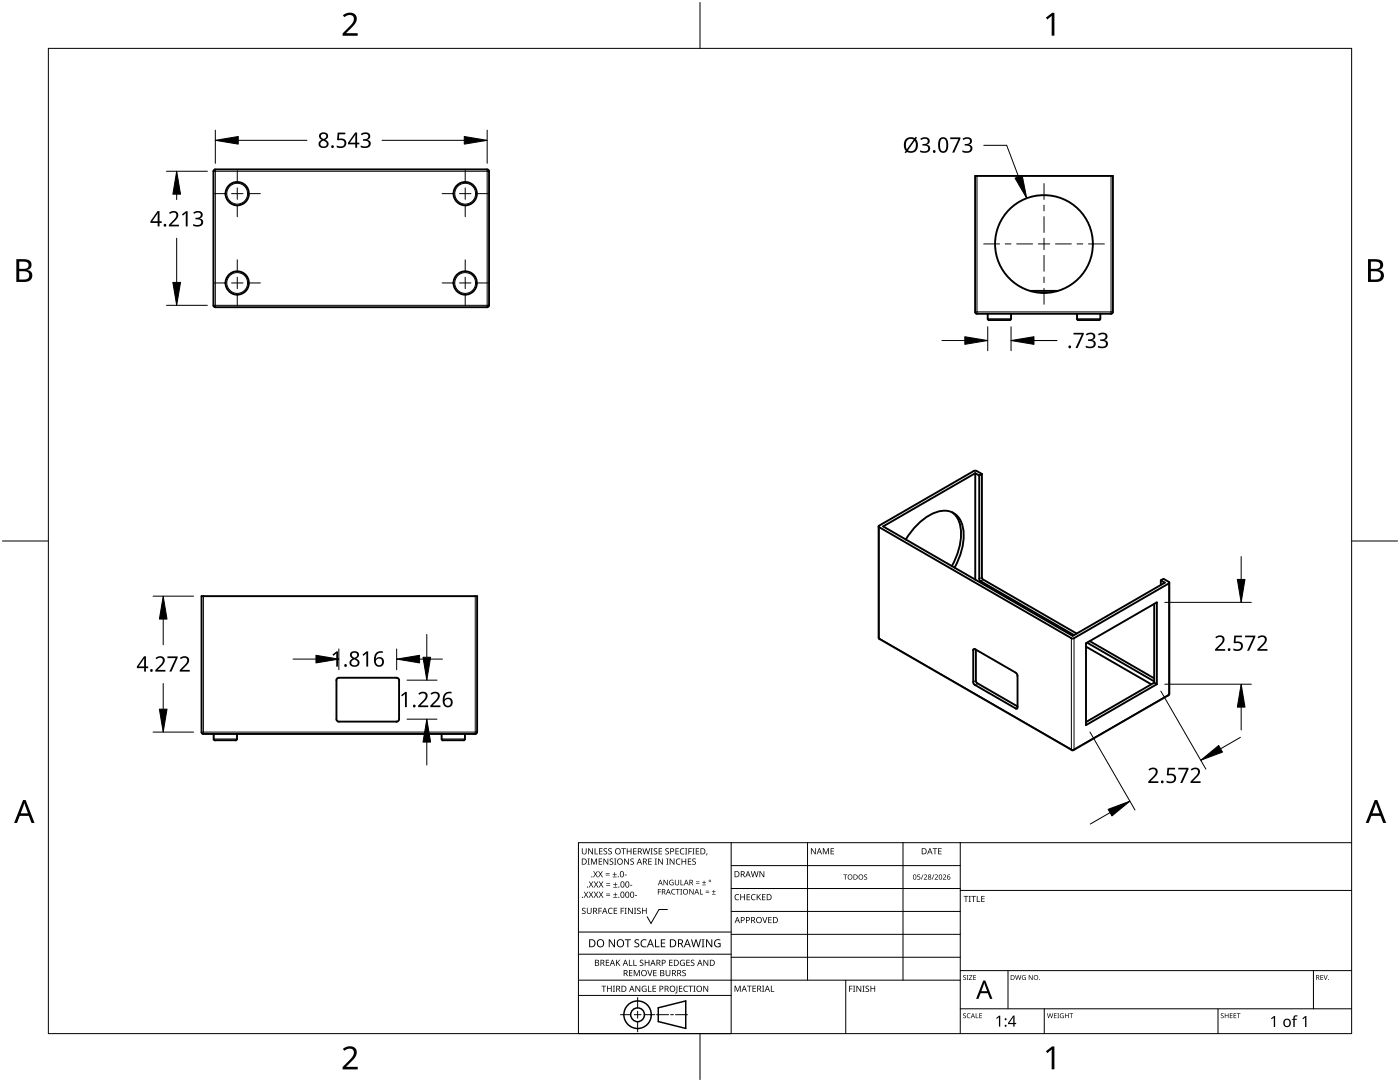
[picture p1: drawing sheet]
<svg xmlns="http://www.w3.org/2000/svg" width="279mm" height="216mm" viewBox="0 0 279 216" stroke-linecap="round" stroke-linejoin="round" font-family="sans-serif">
<g fill="none" stroke="#000" stroke-width=".38">
<path d="M42.6 34.2v26.7M43 33.8l-.4 .2v.2M97.2 33.8l.3 .2 .1 .2M97.2 33.8h-54.2M97.6 34.2v26.7M211.1 58h-5.4M42.6 61l.4 .3h54.2M97.6 61l-.2 .2-.2 .1M194.6 62.3l.3 .3M194.6 62.2v-27.1h27.5v27.1M197.1 62.6v1l.3 .3h4.1l.3-.3v-1M214.9 62.6v1l.3 .3h4.1l.3-.3v-1"/>
<path d="M222.1 62.3l-.2 .3h-.2h-26.7M194.4 94h.5M194.4 94l-18.9 10.9M194.6 94.4l.8 .5M194.6 94.4v21.3M194.6 94.4l-18.3 10.6 37.8 21.9 18.4-10.6-.8-.5M194.9 94l1.1 .6M195.4 94.9v20.6M196 94.6l-.6 .3M196 94.6v20.6M175.3 105v22.2M175.4 104.9v.3"/>
<path d="M175.5 105.2l38.3 22.1M180.8 107.7a11.3 11.3 0 0 1 7.1-5.8 3.9 3.9 0 0 1 4.4 4.2 13.2 13.2 0 0 1-1.8 7.2M190 102.2a5.3 5.3 0 0 1 1.8 4.9 14 14 0 0 1-1.9 5.9M195.4 115.5l.3 .5M195.7 116l18.6 10.7M196 115.2l.2 .5 18.7 10.7M231.7 115.8l.5-.3 1.1 .7v.3M231.7 115.8v.9M233.3 116.4l-19 10.9M233.4 116.3v22.1M79.1 135.3h.3l.2 .4v7.8l-.2 .4-.3 .1M79.2 135.2l-11.8 .1-.3 .4v7.8l.1 .2 .4 .3"/>
<path d="M175.3 127.2l.2 .3 38.4 22.2h.3M194.2 129.8l.1-.3h.3l8.1 4.7M194.2 136.1l.4 .6M194.2 129.7v6.4M194.6 136.7l8.1 4.7h.2l.1-.2M194.7 135.8l.4 .6M194.8 129.6v6.2M195.1 136.4l8 4.6M202.7 134.2l.3 .6M203.1 134.8v6.4M213.8 127.4h.5M216.7 128.4l14.2-8.2v16.3l-14.2 8.2z"/>
<path d="M216.7 129l13.1 7.6M217 128.2l13.3 7.8M217.5 127.9l12.8 7.5M230.3 136.2l-13.6 7.9M230.3 136.2l.6 .3M230.3 120.5v15.7M233.2 138.7l-18.9 11M233.3 138.4l-.1 .4M40.6 146.5l-.4-.4v-27.1h55v27.1l-.4 .4M42.6 147.5l.3 .2M42.6 146.5v1M47 147.7h-4.1"/>
<path d="M47.3 147.5l-.3 .2M47.3 146.5v1M67.6 144h11.6M88.1 147.5l.2 .2M88.1 146.5v1M92.5 147.7h-4.1M92.8 147.5l-.3 .2M92.8 146.5v1M94.8 146.5h-54.2"/>
<circle cx="47.3" cy="38.6" r="2.33"/>
<circle cx="92.8" cy="38.6" r="2.33"/>
<circle cx="47.3" cy="56.5" r="2.33"/>
<circle cx="92.8" cy="56.5" r="2.33"/>
<circle cx="208.3" cy="48.7" r="9.8"/>
</g>
<g fill="none" stroke="#000" stroke-width=".2">
<path d="M42.6 34.2h55M43 33.8v27.5M97.2 33.8v27.5M195 35.1v27.5M221.7 35.1v27.5M42.6 60.9h55M194.6 62.2h27.5M197.1 63.6h4.7M214.9 63.6h4.7M40.6 119v27.5M94.8 119v27.5M175.5 105.2v22.1l38.3 22.2v-22.2"/>
<path d="M196 115.2l-.6 .3M196.2 115.7l-.5 .3M233.3 116.4v22.2l-19 10.9v-22.2M175.3 127.2l.2 .4M194.6 129.5l-.4 .2M194.8 135.8l-.6 .3M195.1 136.4l-.5 .3M233.3 138.4l-.1 .4M40.2 146.1h55M47.3 147.5h-4.7M92.8 147.5h-4.7M203.1 141.2l-.4 .2"/>
<path d="M213.9 149.7l-.1-.2h.5l-.1 .2"/>
<circle cx="47.3" cy="38.6" r="2.07"/>
<circle cx="92.8" cy="38.6" r="2.07"/>
<circle cx="47.3" cy="56.5" r="2.07"/>
<circle cx="92.8" cy="56.5" r="2.07"/>
</g>
<path d="M9.7 9.7h260v196.5h-260z" fill="none" stroke="#000" stroke-width=".2"/>
<path d="M139.7 .5v9.2M.5 108h9.2M269.7 108h9.2M139.7 206.2v9.2" fill="none" stroke="#000" stroke-width=".2"/>
<g fill="#000">
<path d="M68.4 3.1a1.64 1.64 0 0 1 2.8 .4 2.52 2.52 0 0 1-1.2 2.2l-.9 .9h2.3v.5h-3v-.4l1.2-1.2a1.95 1.95 0 0 0 .9-2.2 1.23 1.23 0 0 0-1.8 .1zM208.7 3.5l1.3-.9h.4v4.5h-.5v-4l-.9 .8zM68.4 209.3a1.64 1.64 0 0 1 2.8 .4 2.52 2.52 0 0 1-1.2 2.2l-.9 1h2.3v.5h-3v-.5l1.2-1.2a1.95 1.95 0 0 0 .9-2.1 1.23 1.23 0 0 0-1.8 .1zM208.7 209.8l1.3-1h.4v4.6h-.5v-4l-.9 .7z"/>
<path d="M3.3 51.7h1.3a1.28 1.28 0 0 1 1.7 1.3 1.04 1.04 0 0 1-.9 .9 1.23 1.23 0 0 1 1 1.5 1.23 1.23 0 0 1-1.5 .9h-1.6zM3.8 54.1v1.7h1a.86 .86 0 0 0 1-.9 .86 .86 0 0 0-1.1-.8zM3.8 52.2v1.4h.9a.78 .78 0 0 0 1-.7 .78 .78 0 0 0-1.1-.7z"/>
<path d="M273 51.7h1.3a1.28 1.28 0 0 1 1.7 1.3 1.04 1.04 0 0 1-.8 .9 1.23 1.23 0 0 1 1 1.5 1.23 1.23 0 0 1-1.6 .9h-1.6zM273.6 54.1v1.7h.9a.86 .86 0 0 0 1.1-.9 .86 .86 0 0 0-1.1-.8zM273.6 52.2v1.4h.8a.78 .78 0 0 0 1-.7 .78 .78 0 0 0-1.1-.7z"/>
<path d="M4.6 159.6h.5l1.8 4.6h-.6l-.6-1.4h-1.8l-.5 1.4h-.6zM4.8 160.2l-.7 2.1h1.5z"/>
<path d="M274.3 159.6h.6l1.7 4.6h-.6l-.5-1.4h-1.8l-.6 1.4h-.5zM274.6 160.2l-.7 2.1h1.4z"/>
</g>
<g fill="none" stroke="#000" stroke-width=".2">
<path d="M145.9 168.1v38.1h-30.5v-38.1h154.3M145.9 172.7h45.7M145.9 177.3h45.7M161.2 168.1v27.5M180.2 168.1v27.5M191.6 168.1v38.1M191.6 177.7h78.1M115.4 198.6h30.5M115.4 195.6h76.2M115.4 190.4h30.5M115.4 186h30.5M127.3 199v2.1"/>
<path d="M133.2 181.5h-1.7l-1.6 2.8-.7-1.4M145.9 181.9h45.7M145.9 186.4h45.7M145.9 191h45.7M168.8 195.6v10.6M191.6 193.7h78.1M201.2 193.7v7.6M262.1 193.7v7.6M123.8 202.5h2.1M126.6 202.5h1.3M127.3 201.8v1.4M127.3 203.8v2.1"/>
<path d="M128.6 202.5h2.1M131 202.5h2.4M133.8 202.5h.6M134.8 202.5h2.4M191.6 201.3h78.1M208.4 201.3v4.9M243.1 201.3v4.9"/>
</g>
<g fill="#000">
<path d="M116.1 169.3h.2v.8a.32 .32 0 0 0 .3 .3 .32 .32 0 0 0 .3-.3v-.8h.2v.8a.47 .47 0 0 1-.5 .4 .47 .47 0 0 1-.5-.5zM116.5 177.9h.2l.3 .5 .3-.5h.1l-.4 .6 .4 .6h-.1l-.3-.5-.4 .5h-.1l.4-.6zM117.3 171.3h.4l-.1 .1v1l.1 .1h-.4l.1-.1v-1zM117.4 169.3h.2l.6 1v-1h.1v1.2h-.1l-.7-1v1h-.1zM117.5 177.9h.2l.3 .5 .3-.5h.1l-.4 .6 .4 .6h-.1l-.4-.5-.3 .5h-.1l.4-.6zM117.5 175.9h.2l.3 .5 .3-.5h.1l-.4 .6 .5 .6h-.2l-.3-.5-.4 .5h-.1l.4-.6zM117.9 171.3h.3l.3 1 .4-1h.3v1.2h-.2v-1l-.4 1h-.1l-.4-1v1h-.2zM118.7 169.3h.1v1h.6v.2h-.7zM118.4 173.8h.1l.3 .5 .3-.5h.2l-.4 .6 .4 .7h-.1l-.4-.6-.3 .6h-.1l.4-.7zM118.5 177.9h.2l.2 .5 .3-.5h.2l-.4 .6 .4 .6h-.1l-.4-.5-.3 .5h-.1l.4-.6zM118.5 175.9h.2l.3 .5 .3-.5h.1l-.4 .6 .4 .6h-.1l-.3-.5-.4 .5h-.1l.4-.6zM119.5 171.3h.7v.1h-.6v.4h.5v.2h-.5v.4h.6v.1h-.7z"/>
<path d="M119.6 169.3h.6v.1h-.5v.4h.5v.1h-.5v.4h.5v.2h-.6zM119.4 173.8h.1l.3 .5 .3-.5h.2l-.4 .6 .4 .7h-.1l-.4-.6-.3 .6h-.2l.5-.7zM119.5 177.9h.1l.3 .5 .3-.5h.2l-.4 .6 .4 .6h-.1l-.4-.5-.3 .5h-.1l.4-.6zM119.5 175.9h.2l.3 .5 .3-.5h.1l-.4 .6 .4 .6h-.1l-.4-.5-.3 .5h-.1l.4-.6zM120.9 174.6h.8v.1h-.8zM120.9 174.2h.8v.1h-.8zM121 178.7h.8v.1h-.8zM121 178.3h.8v.1h-.8zM121 176.6h.8v.1h-.8zM121 176.3h.8v.1h-.8zM120.5 169.4l.4-.1h.3l-.1 .1a.25 .25 0 0 0-.4-.1 .25 .25 0 0 0 0 .4l.4 .3 .1 .2-.3 .3-.5-.1v-.1h.2a.27 .27 0 0 0 .4-.1 .27 .27 0 0 0-.3-.3l-.2-.2zM120.4 171.3h.2l.7 1-.1-1h.2v1.2h-.2l-.6-1v1h-.2z"/>
<path d="M121.4 169.4l.5-.1h.2v.1a.25 .25 0 0 0-.4-.1 .25 .25 0 0 0 0 .4l.4 .3v.2l-.2 .3-.5-.1v-.1h.1a.27 .27 0 0 0 .5-.1 .27 .27 0 0 0-.4-.3l-.2-.2zM122.3 174.9h.8v.2h-.8zM122.4 179h.8v.1h-.8zM122.4 177h.8v.1h-.8zM121.7 171.4l.4-.1 .3 .1-.1 .1a.25 .25 0 0 0-.4-.1 .25 .25 0 0 0 0 .4 .42 .42 0 0 1 .5 .5 .42 .42 0 0 1-.7 .2l-.1-.2 .2 .1a.27 .27 0 0 0 .5-.2 .27 .27 0 0 0-.4-.3l-.2-.2zM122.6 174h.1v.4h.4v.1h-.4v.4h-.1v-.4h-.3v-.1h.3zM122.7 178.1h.1v.4h.4v.1h-.4v.3h-.1v-.3h-.3v-.1h.3zM122.7 176.1h.2v.3h.3v.2h-.3v.3h-.2v-.3h-.3v-.2h.3zM122.6 171.3h.4l-.1 .1v1l.1 .1h-.4l.1-.1v-1zM124 169.3h.9v.1h-.4v1.1h-.1v-1.1h-.4zM124.7 174.5h.4v.2h-.4zM124.6 171.3h.1l.7 1v-1h.1v1.2h-.2l-.6-1v1h-.1z"/>
<path d="M125.7 176.6h.5v.1h-.5zM125.1 169.3h.1v.5h.7v-.5h.1v1.2h-.1v-.6h-.7v.6h-.1zM125.8 171.4l.5-.1 .2 .1v.1a.25 .25 0 0 0-.4-.1 .25 .25 0 0 0 0 .4 .42 .42 0 0 1 .4 .5 .42 .42 0 0 1-.7 .2v-.2l.1 .1a.27 .27 0 0 0 .5-.2 .27 .27 0 0 0-.4-.3l-.2-.2zM126.7 178.6h.4v.2h-.4zM126.4 169.3h.6v.1h-.5v.4h.5v.1h-.5v.4h.5v.2h-.6zM128.2 169.3h.2l.2 1 .3-1h.2l.2 1 .3-1h.1l-.3 1.2h-.1l-.3-1.1-.3 1.1h-.2zM129.4 171.3h.7v.1h-.6v.4h.5v.2h-.5v.4h.6v.1h-.7zM129.8 169.3h.5l-.2 .1v1l.2 .1h-.5l.2-.1v-1zM130.7 171.3h.4l-.1 .1v1l.1 .1h-.4l.1-.1v-1zM130.5 169.4l.4-.1h.3l-.1 .1a.25 .25 0 0 0-.4-.1 .25 .25 0 0 0 0 .4l.4 .3 .1 .2-.2 .3-.6-.1v-.1h.2a.27 .27 0 0 0 .4-.1 .27 .27 0 0 0-.3-.3l-.2-.2zM131.3 177.4h.6v.1h-.5v.4h.5v.1h-.5v.5h-.1zM131.4 169.3h.7v.1h-.5v.4h.5v.1h-.5v.4h.5v.2h-.7z"/>
<path d="M131.3 171.3h.2l.7 1v-1h.1v1.2h-.2l-.6-1v1h-.2zM132.4 175.6h.2l.6 .9v-.9h.1v1h-.2l-.6-.9v.9h-.1zM133 171.3h.4l-.1 .1v1l.1 .1h-.4l.1-.1v-1zM132.8 169.4l.4-.1h.3l-.1 .1a.25 .25 0 0 0-.3-.1 .25 .25 0 0 0 0 .4l.4 .3v.2l-.2 .3-.5-.1v-.1h.1a.27 .27 0 0 0 .5-.1 .27 .27 0 0 0-.4-.3l-.2-.2zM133.7 175.7l.5-.2 .2 .1v.1a.45 .45 0 0 0-.7 .4 .45 .45 0 0 0 .6 .4v-.3h-.2v-.1h.3v.5a.6 .6 0 0 1-.8-.1 .6 .6 0 0 1 .1-.8zM134.1 177.5l.4-.1h.3l-.1 .2a.44 .44 0 0 0-.6 .4 .44 .44 0 0 0 .6 .3 .52 .52 0 0 1-.7 0 .52 .52 0 0 1 .1-.8zM133.6 171.3h.2l.7 1v-1h.1v1.2h-.2l-.6-1v1h-.2zM134.9 177.4h.8v.1h-.4v1h-.1v-1h-.3zM135 171.5l.5-.2 .3 .1-.1 .1a.49 .49 0 0 0-.7 .4 .49 .49 0 0 0 .7 .5 .52 .52 0 0 1-.6 0 .52 .52 0 0 1-.2-.6zM134.8 169.3h.7v.1h-.6v.4h.5v.1h-.5v.4h.6v.2h-.7zM134.7 175.6h.1v.7a.28 .28 0 0 0 .3 .2 .28 .28 0 0 0 .3-.2v-.7h.1v.7a.42 .42 0 0 1-.4 .4 .42 .42 0 0 1-.4-.4zM135.8 175.6h.2v.9h.4v.1h-.6z"/>
<path d="M135.8 177.4h.3l-.1 .1v.9l.1 .1h-.3l.1-.1v-.9zM135.8 169.4l.4-.1h.4l-.1 .1h-.2a.49 .49 0 0 0-.4 .6 .49 .49 0 0 0 .7 .3 .52 .52 0 0 1-.7 .1 .52 .52 0 0 1-.2-.6zM136 171.3h.2v.5h.6v-.5h.1v1.2h-.1v-.5h-.6v.5h-.2zM136.7 169.3h.5l-.2 .1v1l.2 .1h-.5l.2-.1v-1zM137.4 169.3h.7v.1h-.6v.4h.5v.2h-.5v.5h-.1zM137.3 171.3h.7v.1h-.6v.4h.5v.2h-.5v.4h.6v.1h-.7zM137.6 177.4h.1l.6 .9v-.9h.1v1.1h-.1l-.6-.9v.9h-.1zM138.2 169.3h.4l-.1 .1v1l.1 .1h-.4l.1-.1v-1zM138.9 176.2h.7v.1h-.7zM138.9 175.9h.7v.1h-.7zM138.2 171.4l.4-.1 .3 .1-.1 .1a.25 .25 0 0 0-.4-.1 .25 .25 0 0 0 0 .4 .42 .42 0 0 1 .5 .5 .42 .42 0 0 1-.7 .2l-.1-.2 .2 .1a.27 .27 0 0 0 .5-.2 .27 .27 0 0 0-.4-.3l-.2-.2zM138.9 169.3h.6v.1h-.5v.4h.5v.1h-.5v.4h.5v.2h-.6z"/>
<path d="M139.7 177.4h.1v1h.5v.1h-.6zM140.1 176.5h.8v.1h-.8zM140.5 175.7h.1v.3h.3v.2h-.3v.3h-.1v-.3h-.4v-.2h.4zM140.8 178h.7v.2h-.7zM140.8 177.7h.7v.1h-.7zM141 170.3h.2l-.3 .4zM142.1 178.4h.7v.1h-.7zM142.4 177.6h.1v.3h.3v.1h-.3v.3h-.1v-.3h-.3v-.1h.3zM146.8 178.6l.4-.2 .3 .1v.1a.49 .49 0 0 0-.7 .4 .49 .49 0 0 0 .7 .5 .52 .52 0 0 1-.7 0 .52 .52 0 0 1-.2-.6zM147.7 178.4h.2v.5h.6v-.5h.2v1.2h-.2v-.5h-.6v.5h-.2zM149 178.4h.7v.1h-.5v.4h.4v.2h-.4v.4h.5v.1h-.7zM150 178.6l.5-.2 .3 .1-.1 .1a.49 .49 0 0 0-.7 .4 .49 .49 0 0 0 .8 .5 .52 .52 0 0 1-.7 0 .52 .52 0 0 1-.2-.6z"/>
<path d="M149.8 173.8h.2l.3 1.1 .2-1.1h.2l.3 1.1 .2-1.1h.2l-.3 1.2h-.2l-.3-1-.3 1h-.1zM151 178.4h.2v.6l.5-.6h.2l-.5 .5 .5 .7h-.2l-.4-.6-.1 .6h-.2zM151.6 173.8h.1l.7 1v-1h.1v1.2h-.1l-.7-1v1h-.1zM152.1 178.4h.7v.1h-.6v.4h.5v.2h-.5v.4h.6v.1h-.7zM161.8 169.3h.2l.7 1v-1h.1v1.2h-.2l-.6-1v1h-.2zM164.2 169.3h.2l.4 .9 .4-.9h.2v1.2h-.1v-1.1l-.4 1.1h-.1l-.4-1.1v1.1h-.2zM165.8 169.3h.6v.1h-.5v.4h.5v.1h-.5v.4h.5v.2h-.6zM168.3 174.5h.8v.1h-.3v.9h-.2v-.9h-.3zM172.5 174.6l.4-.1h.2l-.1 .1a.24 .24 0 0 0-.3 0 .24 .24 0 0 0-.1 .3 .24 .24 0 0 0 .3 .1 .32 .32 0 0 1 0 .5 .32 .32 0 0 1-.5-.1h.1a.26 .26 0 0 0 .3 0 .26 .26 0 0 0 .1-.3 .26 .26 0 0 0-.3-.1zM183.1 174.5h.5v.1h-.4v.3a.34 .34 0 0 1 .4 .2 .34 .34 0 0 1-.1 .4 .34 .34 0 0 1-.5-.1 .27 .27 0 0 0 .4 .1 .27 .27 0 0 0 .1-.4 .27 .27 0 0 0-.4-.1zM184.2 174.5h.1l-.4 1h-.1zM184.4 174.6a.37 .37 0 0 1 .6 0 .37 .37 0 0 1-.3 .6l-.2 .2h.5v.1h-.6l.2-.4a.27 .27 0 0 0 .3-.3 .27 .27 0 0 0-.4-.2z"/>
<path d="M186.3 174.5h.2l-.4 1h-.2zM186.1 169.3h.9v.1h-.3v1.1h-.2v-1.1h-.4zM186.5 174.6a.37 .37 0 0 1 .6 0 .37 .37 0 0 1-.2 .6l-.2 .2h.5v.1h-.7l.3-.4a.27 .27 0 0 0 .3-.3 .27 .27 0 0 0-.4-.2zM187.2 169.3h.7v.1h-.5v.4h.5v.1h-.5v.4h.5v.2h-.7zM188.2 174.6a.37 .37 0 0 1 .6 0 .37 .37 0 0 1-.3 .6l-.2 .2h.5v.1h-.6l.2-.4a.27 .27 0 0 0 .3-.3 .27 .27 0 0 0-.4-.2zM192.3 178.8h.9v.1h-.3v1.1h-.2v-1.1h-.4zM193.3 178.8h.5l-.2 .1v1l.2 .1h-.5l.2-.1v-1zM193.8 178.8h1v.1h-.4v1.1h-.2v-1.1h-.4zM194.9 178.8h.2v1.1h.5v.1h-.7zM195.8 178.8h.7v.1h-.5v.4h.5v.1h-.5v.5h.5v.1h-.7zM116.2 181.3l.4-.2 .3 .1-.1 .1a.25 .25 0 0 0-.4-.1 .25 .25 0 0 0 0 .4l.4 .2 .1 .3-.3 .3-.5-.1v-.1h.2a.27 .27 0 0 0 .4-.1 .27 .27 0 0 0-.3-.3l-.2-.2zM117.1 181.1h.2v.8a.32 .32 0 0 0 .3 .3 .32 .32 0 0 0 .3-.3v-.8h.2v.8a.47 .47 0 0 1-.5 .5 .47 .47 0 0 1-.5-.5z"/>
<path d="M119.4 181.1h.7v.2h-.5v.4h.5v.1h-.5v.6h-.2zM120 196.7h1v.1h-.4v1.1h-.2v-1.1h-.4zM120.9 191.5h.7v.1h-.5v.4h.4v.2h-.4v.4h.5v.1h-.7zM121.5 181.3l.4-.2 .4 .1-.1 .1a.49 .49 0 0 0-.7 .5 .49 .49 0 0 0 .7 .4 .52 .52 0 0 1-.6 .1 .52 .52 0 0 1-.3-.6zM121.1 196.7h.2v.5h.6v-.5h.2v1.2h-.2v-.6h-.6v.6h-.2zM121.5 187.4h.2l.9 1.3v-1.3h.1v1.6h-.2l-.8-1.3v1.3h-.2zM122.3 196.7h.4l-.1 .1v1l.1 .1h-.4l.2-.1v-1zM122.5 181.1h.7v.2h-.6v.4h.5v.1h-.5v.4h.6v.2h-.7zM122.9 191.5h.2v.6l.5-.6h.2l-.5 .5 .5 .7h-.2l-.4-.6-.1 .6h-.2zM123.9 181.1h.6v.2h-.5v.4h.5v.1h-.5v.6h-.1zM124.7 181.1h.4l-.2 .2v.9l.2 .2h-.4l.1-.2v-.9zM124.7 187.4h1.2v.2h-.5v1.4h-.2v-1.4h-.5z"/>
<path d="M125.5 191.5h.2v1.1h.5v.1h-.7zM125.5 193.6h.7v.1h-.5v.4h.5v.1h-.5v.4h.5v.2h-.7zM125.3 181.1h.2l.7 1.1-.1-1.1h.2v1.3h-.2l-.6-1v1h-.2zM126.4 191.5h.2v1.1h.5v.1h-.7zM126.5 181.1h.5l-.2 .2v.9l.2 .2h-.5l.2-.2v-.9zM126.5 193.6h.2l.4 1 .4-1h.2v1.2h-.2v-1.1l-.4 1.1h-.1l-.4-1.1v1.1h-.1zM126.7 187.6l.3-.2 .6 .1-.2 .1a.33 .33 0 0 0-.6 .2 .33 .33 0 0 0 .4 .4 .47 .47 0 0 1 .4 .6 .47 .47 0 0 1-.7 .2h-.3v-.2h.2a.35 .35 0 0 0 .6-.2 .35 .35 0 0 0-.5-.4l-.3-.2zM126.8 196.7h.2l.6 1v-1h.2v1.2h-.2l-.7-1 .1 1h-.2zM127.2 181.3l.4-.2 .3 .1-.1 .1a.25 .25 0 0 0-.4-.1 .25 .25 0 0 0 0 .4l.4 .2 .1 .3-.3 .3-.5-.1v-.1h.2a.27 .27 0 0 0 .4-.1 .27 .27 0 0 0-.3-.3l-.2-.2zM127.7 191.6l.5-.1 .2 .1v.1a.25 .25 0 0 0-.4-.1 .25 .25 0 0 0 0 .4l.4 .2v.3l-.2 .2h-.5v-.2l.1 .1a.27 .27 0 0 0 .5-.2 .27 .27 0 0 0-.4-.3l-.2-.2zM128 187.6l.6-.2 .4 .1v.2a.64 .64 0 0 0-1 .5 .64 .64 0 0 0 1 .6v.2a.83 .83 0 0 1-1.1-.3 .83 .83 0 0 1 .1-1.1zM128.2 196.8l.6-.1 .2 .1v.1a.5 .5 0 0 0-.8 .4 .5 .5 0 0 0 .7 .5v-.4h-.3v-.1h.4v.6a.66 .66 0 0 1-.8-.2 .66 .66 0 0 1 0-.9z"/>
<path d="M128.1 181.1h.2v.6h.6v-.6h.2v1.3h-.2v-.6h-.6v.6h-.2zM129.2 193.6h.1l.4 1 .3-1h.2l-.4 1.2h-.2zM129.3 196.7h.2v1.1h.5v.1h-.7zM128.7 191.5h.1v.5h.6v-.5h.2v1.2h-.2v-.5h-.6v.5h-.1zM130.7 187.4h.2v1.4h.7v.2h-.9zM130.2 196.7h.7v.1h-.5v.4h.5v.1h-.5v.5h.5v.1h-.7zM130.4 193.6h.6v.1h-.5v.4h.5v.1h-.5v.4h.5v.2h-.6zM131.9 187.4h.9v.2h-.7v.5h.6v.2h-.6v.5h.7v.2h-.9zM132.8 193.6h.2v.7a.32 .32 0 0 0 .3 .4 .32 .32 0 0 0 .3-.4v-.7h.2v.7a.47 .47 0 0 1-.5 .5 .47 .47 0 0 1-.5-.5zM133.5 191.5h.7v.1h-.5v.4h.5v.2h-.5v.4h.5v.1h-.7zM135 196.7h.2v1.3l-.1 .2h-.3l-.1-.1 .3-.2zM135.5 196.7h.7v.1h-.5v.4h.4v.1h-.4v.5h.5v.1h-.7z"/>
<path d="M135.8 191.7l.5-.2 .4 .1-.1 .1a.5 .5 0 0 0-.8 .4 .5 .5 0 0 0 .7 .5v-.4h-.2v-.1h.4v.6a.66 .66 0 0 1-.9-.1 .66 .66 0 0 1 0-.9zM136.2 193.7l.4-.2 .3 .1-.1 .1a.25 .25 0 0 0-.4-.1 .25 .25 0 0 0 0 .4 .42 .42 0 0 1 .5 .6 .42 .42 0 0 1-.7 .2l-.1-.2h.2a.27 .27 0 0 0 .5-.1 .27 .27 0 0 0-.4-.3l-.2-.2zM136.5 196.8l.5-.1 .3 .1-.1 .1a.49 .49 0 0 0-.7 .4 .49 .49 0 0 0 .8 .4 .52 .52 0 0 1-.7 .1 .52 .52 0 0 1-.2-.6zM137 191.5h.7v.1h-.6v.4h.5v.2h-.5v.4h.6v.1h-.7zM137.4 196.7h.9v.1h-.4v1.1h-.1v-1.1h-.4zM137.9 191.6l.4-.1 .3 .1-.1 .1a.25 .25 0 0 0-.4-.1 .25 .25 0 0 0 0 .4l.4 .2 .1 .3-.2 .2h-.6v-.2l.2 .1a.27 .27 0 0 0 .5-.2 .27 .27 0 0 0-.4-.3l-.2-.2zM138.4 196.7h.4l-.1 .1v1l.1 .1h-.4l.1-.1v-1zM137.9 187.4h.2l.3 1.4 .4-1.4h.2l.4 1.4 .3-1.4h.2l-.4 1.6h-.2l-.4-1.3-.4 1.3h-.2zM140 187.4h.6l-.2 .2v1.3l.2 .1h-.6l.2-.1v-1.3zM140.4 196.7h.1l.7 1v-1h.1v1.2h-.1l-.7-1v1h-.1zM140.4 191.5h.2l.6 1v-1h.1v1.2h-.1l-.7-1v1h-.1zM140.9 187.4h.2l.9 1.3v-1.3h.2v1.6h-.3l-.8-1.3v1.3h-.2z"/>
<path d="M142.7 187.6l.7-.2 .4 .1-.1 .2a.65 .65 0 0 0-1 .5 .65 .65 0 0 0 .9 .6v-.4h-.3v-.2h.5v.7a.86 .86 0 0 1-1.1-.1 .86 .86 0 0 1 0-1.2zM146.6 196.7h.2l.4 1 .4-1h.2v1.2h-.1v-1.1l-.4 1.1h-.2l-.4-1.1v1.1h-.1zM149.1 196.7h.9v.1h-.4v1.1h-.1v-1.1h-.4zM150.2 196.7h.7v.1h-.6v.4h.5v.1h-.5v.5h.6v.1h-.7zM152.1 183h.2l.3 1 .4-1h.2l-.5 1.2h-.1zM152.1 196.7h.4l-.1 .1v1l.1 .1h-.4l.1-.1v-1zM153.8 196.7h.2v1.1h.5v.1h-.7zM153.3 183h.7v.1h-.5v.4h.5v.1h-.5v.5h.5v.1h-.7zM169.5 196.7h.6v.1h-.5v.5h.5v.1h-.5v.5h-.1zM170.2 196.7h.5l-.2 .1v1l.2 .1h-.5l.2-.1v-1zM170.9 196.7h.2l.6 1v-1h.2v1.2h-.2l-.6-1v1h-.2zM172.1 196.7h.5l-.2 .1v1l.2 .1h-.5l.2-.1v-1z"/>
<path d="M172.8 196.8l.4-.1h.2v.2a.25 .25 0 0 0-.4-.1 .25 .25 0 0 0 0 .4l.4 .2 .1 .3-.3 .2h-.5v-.2l.2 .1a.27 .27 0 0 0 .4-.2 .27 .27 0 0 0-.3-.3l-.3-.2zM173.7 196.7h.2v.5h.6v-.5h.2v1.2h-.2v-.6h-.6v.6h-.2zM192.2 194.7l.4-.1h.2l-.1 .1a.24 .24 0 0 0-.3 0 .24 .24 0 0 0-.1 .3 .24 .24 0 0 0 .4 .1l.1 .1-.1 .3h-.4l-.1-.1a.24 .24 0 0 0 .3 .1 .24 .24 0 0 0 .1-.3l-.4-.3zM192.9 194.6h.4l-.1 .1v.7l.1 .1h-.4l.1-.1v-.7zM193.4 194.6h.6l-.5 .8h.6v.1h-.7l.5-.8h-.5zM194.2 194.6h.6v.1h-.4v.3h.4v.1h-.4v.3h.4v.1h-.6zM202.6 194.6h.1l.2 .8 .2-.8h.2l.2 .8 .2-.8h.1l-.2 .9h-.2l-.2-.8-.2 .8h-.2zM204.1 194.7l.3-.1h.3l-.1 .1a.4 .4 0 0 0-.6 .4 .4 .4 0 0 0 .6 .3v-.3l-.2-.1h.3v.5a.53 .53 0 0 1-.7-.1 .53 .53 0 0 1 .1-.7zM205.3 194.6h.2l.5 .8v-.8h.1v.9h-.2l-.5-.8v.8h-.1zM263.5 194.6h.6v.1h-.5v.3h.4v.1h-.4v.3h.5v.1h-.6zM264.1 194.6h.2l.2 .8 .3-.8h.2l-.4 .9h-.1zM192.2 202.3l.4-.1h.2l-.1 .1a.24 .24 0 0 0-.3 0 .24 .24 0 0 0-.1 .3 .24 .24 0 0 0 .4 .1l.1 .2-.1 .2-.4 .1-.1-.2a.24 .24 0 0 0 .3 .1 .24 .24 0 0 0 .1-.3l-.4-.2z"/>
<path d="M193.1 202.3l.6-.1-.3 .1a.4 .4 0 0 0-.3 .5 .4 .4 0 0 0 .5 .2 .46 .46 0 0 1-.6 0 .46 .46 0 0 1 .1-.7zM194.7 202.2h.1v.8h.5v.2h-.6zM195.4 202.2h.6v.1h-.4v.3h.4v.1h-.4v.4h.4v.1h-.6zM198.8 203.1l.6-.4h.2v2.1h-.2v-1.9l-.5 .4zM209 202.2h.1l.2 .8 .2-.8h.1l.3 .8 .2-.8h.1l-.3 1h-.1l-.2-.9-.3 .9h-.1zM210.3 202.2h.6v.1h-.4v.3h.3v.1h-.3v.4h.4v.1h-.6zM211 202.2h.4l-.2 .1v.8l.2 .1h-.4l.1-.1v-.8zM211.6 202.3l.7-.1-.1 .1a.4 .4 0 0 0-.6 .4 .4 .4 0 0 0 .6 .3v-.2l-.2-.2h.3v.5a.53 .53 0 0 1-.7-.1 .53 .53 0 0 1 0-.7zM212.5 202.2h.2v.4h.5v-.4h.1v1h-.1v-.5h-.5v.5h-.2zM213.4 202.2h.8v.1h-.3v.9h-.2v-.9h-.3zM243.7 202.3l.3-.1h.2v.1a.24 .24 0 0 0-.3 0 .24 .24 0 0 0-.1 .3 .24 .24 0 0 0 .3 .1l.1 .2-.1 .2-.4 .1-.1-.2a.24 .24 0 0 0 .4 .1 .24 .24 0 0 0 0-.3l-.3-.2zM244.4 202.2h.2v.4h.5v-.4h.1v1h-.1v-.5h-.5v.5h-.2z"/>
<path d="M245.4 202.2h.6v.1h-.4v.3h.4v.1h-.4v.4h.4v.1h-.6zM246.2 202.2h.5v.1h-.4v.3h.4v.1h-.4v.4h.4v.1h-.5zM246.8 202.2h.8v.1h-.3v.9h-.2v-.9h-.3zM253.7 203.2l.6-.5h.2v2.2h-.3v-1.9l-.4 .4zM258.2 202.7l.3-.1h.5l-.1 .3-.4-.1-.1 .2v.3h.4v.2h-.4v1.4h-.3v-1.4h-.3l.3-.2zM259.9 203.2l.6-.5h.2v2.2h-.2v-1.9l-.5 .4z"/>
<path d="M116.1 171.3h.4a.61 .61 0 0 1 .6 .6 .61 .61 0 0 1-.6 .6h-.4zM116.3 171.4v1h.1a.48 .48 0 0 0 .5-.5 .48 .48 0 0 0-.4-.5z"/>
<path d="M122.7 169.9a.61 .61 0 0 1 1.2 0 .61 .61 0 0 1-1.2 0zM123 169.5a.47 .47 0 0 0-.1 .7 .47 .47 0 0 0 .8 0v-.1a.45 .45 0 0 0-.1-.6 .45 .45 0 0 0-.6 0z"/>
<path d="M123.1 171.9a.61 .61 0 0 1 1.2 0 .61 .61 0 0 1-1.2 0zM123.5 171.5l-.2 .4a.45 .45 0 0 0 .7 .4 .45 .45 0 0 0 0-.8l-.2-.1z"/>
<path d="M123.9 173.9a.51 .51 0 0 1 .6 .1 .51 .51 0 0 1 0 .7 .44 .44 0 0 1-.6 .3 .44 .44 0 0 1-.2-.6zM123.9 174v.1a.48 .48 0 0 0 .3 .8 .53 .53 0 0 0 .2-.5 .53 .53 0 0 0-.4-.4z"/>
<path d="M124 178a.44 .44 0 0 1 .5 0 .44 .44 0 0 1 .1 .5 .46 .46 0 0 1-.4 .7 .46 .46 0 0 1-.4-.7zM124.1 178.1l-.1 .2a.45 .45 0 0 0 .3 .7 .53 .53 0 0 0 .2-.5 .53 .53 0 0 0-.4-.4z"/>
<path d="M124 176a.44 .44 0 0 1 .5 0 .44 .44 0 0 1 .1 .5 .46 .46 0 0 1-.4 .6 .46 .46 0 0 1-.4-.7zM124.1 176.1l-.1 .4a.31 .31 0 0 0 .2 .5 .31 .31 0 0 0 .3-.5l-.1-.4z"/>
<path d="M124.9 178a.5 .5 0 0 1 .7 .1 .5 .5 0 0 1 0 .6 .44 .44 0 0 1-.6 .4 .44 .44 0 0 1-.2-.6zM125 178.1a.48 .48 0 0 0-.1 .6 .48 .48 0 0 0 .4 .3l.1-.8-.2-.2z"/>
<path d="M124.9 176a.44 .44 0 0 1 .6 0 .44 .44 0 0 1 .1 .5 .46 .46 0 0 1-.5 .6 .46 .46 0 0 1-.3-.7zM125 176.1l-.1 .4a.31 .31 0 0 0 .3 .5 .31 .31 0 0 0 .2-.5v-.4z"/>
<path d="M125.9 178a.5 .5 0 0 1 .6 .1 .5 .5 0 0 1 0 .6 .44 .44 0 0 1-.5 .4 .44 .44 0 0 1-.2-.6zM126 178.1l-.1 .1a.48 .48 0 0 0 .4 .8 .53 .53 0 0 0 .2-.5 .53 .53 0 0 0-.5-.4z"/>
<path d="M127.3 169.3h.3a.35 .35 0 0 1 .5 .2 .35 .35 0 0 1-.3 .4l.4 .6h-.2l-.3-.5h-.3v.5h-.1zM127.4 169.4v.4h.2a.23 .23 0 0 0 .3-.2 .23 .23 0 0 0-.3-.2z"/>
<path d="M127.5 171.3h.2l.4 1.2h-.1l-.2-.4h-.4l-.2 .4h-.1zM127.6 171.5l-.2 .5h.4z"/>
<path d="M128.3 171.3h.3a.35 .35 0 0 1 .5 .2 .35 .35 0 0 1-.3 .5l.4 .5h-.2l-.3-.5h-.2v.5h-.2zM128.5 171.4v.5h.1a.23 .23 0 0 0 .3-.2 .23 .23 0 0 0-.3-.3z"/>
<path d="M131.7 175.5h.1l.5 1.1h-.2l-.1-.3h-.4l-.2 .3h-.1zM131.8 175.7l-.2 .5h.4z"/>
<path d="M132.1 177.4h.3a.31 .31 0 0 1 .4 .2 .31 .31 0 0 1-.2 .4l.3 .5h-.2l-.3-.5h-.2v.5h-.1zM132.2 177.5v.4h.2a.21 .21 0 0 0 .2-.2 .21 .21 0 0 0-.2-.2z"/>
<path d="M133.3 177.4h.1l.5 1.1h-.2l-.1-.4h-.4l-.2 .4h-.1zM133.4 177.5l-.2 .5h.4z"/>
<path d="M133.8 169.3h.6l.1 .2-.1 .4-.5 .1v.5h-.1zM133.9 169.4v.5a.29 .29 0 0 0 .5-.3 .29 .29 0 0 0-.5-.2z"/>
<path d="M136.9 175.5h.1l.4 1.1h-.1l-.1-.3h-.5l-.1 .3h-.1zM137 175.7l-.2 .5h.3z"/>
<path d="M136.2 177.9a.55 .55 0 0 1 1.1 0 .55 .55 0 0 1-1.1 0zM136.4 177.9a.45 .45 0 0 0 .9 0 .45 .45 0 0 0-.9 0z"/>
<path d="M137.6 175.6h.3a.31 .31 0 0 1 .4 .2 .31 .31 0 0 1-.2 .4l.3 .4h-.2l-.2-.4h-.3v.4h-.1zM137.7 175.7v.4h.2a.21 .21 0 0 0 .3-.2 .21 .21 0 0 0-.3-.2z"/>
<path d="M139 177.4h.1l.4 1.1h-.1l-.1-.4h-.5l-.1 .4h-.1zM139.1 177.5l-.2 .5h.3z"/>
<path d="M139.8 169.3h.4a.54 .54 0 0 1 .6 .6 .56 .56 0 0 1-.7 .6h-.3zM140 169.4v.9h.1a.48 .48 0 0 0 .5-.4 .48 .48 0 0 0-.4-.5z"/>
<path d="M141.4 175.8a.25 .25 0 0 1 .5 0 .25 .25 0 0 1-.5 0zM141.5 175.8a.15 .15 0 0 0 .3 0 .15 .15 0 0 0-.3 0z"/>
<path d="M146.6 173.8h.4a.61 .61 0 0 1 .6 .6 .61 .61 0 0 1-.7 .6h-.3zM146.8 174v.9h.1a.43 .43 0 0 0 .5-.5 .41 .41 0 0 0-.4-.4z"/>
<path d="M147.8 173.8h.4a.35 .35 0 0 1 .4 .3 .35 .35 0 0 1-.2 .4l.3 .5h-.2l-.3-.5h-.2v.5h-.2zM148 174v.4h.2a.23 .23 0 0 0 .3-.2 .23 .23 0 0 0-.3-.2z"/>
<path d="M149.2 173.8h.1l.5 1.2h-.1l-.2-.3h-.5l-.1 .3h-.2zM149.3 174l-.2 .5h.4z"/>
<path d="M153 178.4h.4a.55 .55 0 0 1 .6 .6 .56 .56 0 0 1-.6 .6h-.4zM153.2 178.5v1h.1a.48 .48 0 0 0 .5-.5 .48 .48 0 0 0-.4-.5z"/>
<path d="M163.4 169.2h.2l.5 1.3h-.2l-.2-.4h-.4l-.2 .4h-.1zM163.5 169.4l-.2 .6h.4z"/>
<path d="M169.1 175a.51 .51 0 0 1 1 0 .51 .51 0 0 1-1 0zM169.3 175a.4 .4 0 0 0 .8 0 .4 .4 0 0 0-.8 0z"/>
<path d="M170.3 174.5h.4a.51 .51 0 0 1 .5 .5 .51 .51 0 0 1-.6 .5h-.3zM170.5 174.6v.8h.3l.2-.3v-.3z"/>
<path d="M171.3 175a.51 .51 0 0 1 1 0 .51 .51 0 0 1-1 0zM171.5 175a.38 .38 0 0 0 .7 0 .38 .38 0 0 0-.7 0z"/>
<path d="M182.3 174.6h.4l.2 .5a.38 .38 0 0 1-.5 .4 .38 .38 0 0 1-.2-.6zM182.4 174.6l-.1 .2a.38 .38 0 0 0 .3 .6 .41 .41 0 0 0 .2-.5 .41 .41 0 0 0-.4-.3z"/>
<path d="M184 169.3h.3a.61 .61 0 0 1 .6 .6 .61 .61 0 0 1-.6 .6h-.3zM184.1 169.4v.9h.2a.43 .43 0 0 0 .5-.4 .41 .41 0 0 0-.5-.5z"/>
<path d="M185.3 174.6l.2-.1a.25 .25 0 0 1 .3 .2 .25 .25 0 0 1-.2 .3 .29 .29 0 0 1 .2 .4 .29 .29 0 0 1-.5 0 .29 .29 0 0 1 .1-.4l-.2-.2zM185.3 175.3a.2 .2 0 0 0 .4 0 .2 .2 0 0 0-.4 0zM185.4 174.8a.17 .17 0 0 0 .3 0 .17 .17 0 0 0-.3 0z"/>
<path d="M185.5 169.2h.1l.5 1.3h-.1l-.2-.4h-.5l-.1 .4h-.2zM185.6 169.4l-.2 .6h.4z"/>
<path d="M187.5 174.6l.1-.1a.51 .51 0 0 1 .4 .5 .51 .51 0 0 1-.5 .5l-.1-.4zM187.6 174.6l-.1 .2a.38 .38 0 0 0 .3 .6 .41 .41 0 0 0 .1-.5 .41 .41 0 0 0-.3-.3z"/>
<path d="M189.1 174.6l.5-.1-.4 .2-.1 .3a.33 .33 0 0 1 .5 .1 .33 .33 0 0 1-.2 .5 .33 .33 0 0 1-.4-.4zM189.1 175.2a.25 .25 0 0 0 .5 0 .25 .25 0 0 0-.5 0z"/>
<path d="M118.4 181.1h.3a.35 .35 0 0 1 .4 .3 .35 .35 0 0 1-.2 .4l.3 .6h-.1l-.3-.5h-.3v.5h-.1zM118.5 181.3v.4h.2a.23 .23 0 0 0 .3-.2 .23 .23 0 0 0-.3-.2z"/>
<path d="M118.7 191.5h.4a.31 .31 0 0 1 .4 .2 .31 .31 0 0 1-.2 .4 .33 .33 0 0 1 .3 .4 .33 .33 0 0 1-.4 .2h-.5zM118.9 192.2v.4h.2a.23 .23 0 0 0 .3-.2 .23 .23 0 0 0-.3-.2zM118.9 191.6v.4h.2a.21 .21 0 0 0 .3-.2 .21 .21 0 0 0-.3-.2z"/>
<path d="M117.6 187.4h.5a.71 .71 0 0 1 .7 .8 .73 .73 0 0 1-.8 .8h-.4zM117.8 187.6v1.2h.2a.56 .56 0 0 0 .6-.6 .54 .54 0 0 0-.6-.6z"/>
<path d="M119.8 191.5h.4a.35 .35 0 0 1 .4 .3 .35 .35 0 0 1-.2 .4l.3 .5h-.2l-.3-.5h-.2v.5h-.2zM120 191.6v.5h.2a.23 .23 0 0 0 .3-.2 .23 .23 0 0 0-.3-.3z"/>
<path d="M119.3 187.6a.74 .74 0 0 1 .9-.1 .74 .74 0 0 1 .4 .7 .77 .77 0 0 1-1.1 .8 .77 .77 0 0 1-.3-1.3zM119.5 187.7l-.2 .5a.56 .56 0 0 0 .7 .6 .56 .56 0 0 0 .3-.9 .51 .51 0 0 0-.8-.2z"/>
<path d="M120.6 181.1h.2l.4 1.3h-.1l-.2-.4h-.4l-.2 .4h-.1zM120.7 181.3l-.2 .6h.4z"/>
<path d="M122.2 191.5h.1l.5 1.2h-.2l-.1-.3h-.5l-.2 .3h-.1zM122.2 191.7l-.2 .5h.4z"/>
<path d="M123 196.7h.3a.35 .35 0 0 1 .4 .2 .35 .35 0 0 1-.2 .5l.3 .5h-.1l-.3-.5h-.3v.5h-.1zM123.1 196.8v.5h.2a.23 .23 0 0 0 .3-.3 .23 .23 0 0 0-.3-.2z"/>
<path d="M123.3 187.6a.74 .74 0 0 1 .8-.1 .74 .74 0 0 1 .5 .7 .77 .77 0 0 1-1.1 .8 .77 .77 0 0 1-.3-1.3zM123.5 187.7l-.2 .5a.56 .56 0 0 0 .7 .6 .56 .56 0 0 0 .3-.9 .51 .51 0 0 0-.8-.2z"/>
<path d="M124.5 193.6h.3a.35 .35 0 0 1 .4 .2 .35 .35 0 0 1-.2 .4l.3 .6h-.1l-.3-.5h-.3v.5h-.1zM124.6 193.7v.4h.2a.23 .23 0 0 0 .3-.2 .23 .23 0 0 0-.3-.2z"/>
<path d="M124 196.7h.4a.54 .54 0 0 1 .6 .6 .56 .56 0 0 1-.6 .6h-.4zM124.2 196.8v1h.2a.48 .48 0 0 0 .5-.5 .48 .48 0 0 0-.5-.5z"/>
<path d="M124.7 191.5h.2l.4 1.2h-.1l-.2-.3h-.4l-.2 .3h-.1zM124.8 191.7l-.2 .5h.4z"/>
<path d="M126 196.7h.2l.4 1.2h-.1l-.2-.4h-.4l-.2 .4h-.1zM126.1 196.8l-.2 .6h.4z"/>
<path d="M127.9 194.2a.61 .61 0 0 1 1.2 0 .61 .61 0 0 1-1.2 0zM128.2 193.8l-.1 .4a.45 .45 0 0 0 .7 .4 .45 .45 0 0 0 0-.8l-.2-.1z"/>
<path d="M129.7 187.4h.2l.6 1.6h-.2l-.2-.5h-.6l-.2 .5h-.2zM129.8 187.6l-.2 .7h.5z"/>
<path d="M130.2 191.5h.2l.5 1.2h-.2l-.2-.3h-.4l-.2 .3h-.1zM130.3 191.7l-.2 .5h.4z"/>
<path d="M131 191.5h.4a.35 .35 0 0 1 .4 .3 .35 .35 0 0 1-.2 .4l.3 .5h-.2l-.3-.5h-.2v.5h-.2zM131.2 191.6v.5h.2a.23 .23 0 0 0 .2-.2 .23 .23 0 0 0-.3-.3z"/>
<path d="M131.8 193.6h.3a.31 .31 0 0 1 .4 .1 .31 .31 0 0 1-.2 .4 .33 .33 0 0 1 .3 .4 .33 .33 0 0 1-.4 .3h-.4zM131.9 194.2v.4h.3a.23 .23 0 0 0 .2-.2 .23 .23 0 0 0-.3-.2zM131.9 193.7v.4h.2a.21 .21 0 0 0 .3-.2 .21 .21 0 0 0-.3-.2z"/>
<path d="M131.6 196.7h.5l.3 .3-.1 .3-.5 .1v.5h-.2zM131.8 196.8v.5a.29 .29 0 0 0 .4-.2 .29 .29 0 0 0-.4-.3z"/>
<path d="M132.6 196.7h.4a.35 .35 0 0 1 .4 .2 .35 .35 0 0 1-.2 .5l.3 .5h-.2l-.3-.5h-.2v.5h-.2zM132.8 196.8v.5h.2a.23 .23 0 0 0 .3-.3 .23 .23 0 0 0-.3-.2z"/>
<path d="M132.1 191.5h.5l.2 .3-.1 .4-.5 .1v.4h-.1zM132.2 191.6v.5a.29 .29 0 0 0 .5-.2 .29 .29 0 0 0-.5-.3z"/>
<path d="M134.1 193.6h.3a.35 .35 0 0 1 .5 .2 .35 .35 0 0 1-.3 .4l.4 .6h-.2l-.3-.5h-.2v.5h-.2zM134.3 193.7v.4h.1a.23 .23 0 0 0 .3-.2 .23 .23 0 0 0-.3-.2z"/>
<path d="M133.5 197.3a.65 .65 0 0 1 1.3 0 .65 .65 0 0 1-1.3 0zM133.9 196.9a.47 .47 0 0 0-.1 .7 .47 .47 0 0 0 .7 0l.1-.1a.45 .45 0 0 0-.1-.6 .45 .45 0 0 0-.6 0z"/>
<path d="M133.7 187.4h.5a.71 .71 0 0 1 .8 .8 .73 .73 0 0 1-.9 .8h-.4zM133.9 187.6v1.2h.2a.56 .56 0 0 0 .6-.6 .54 .54 0 0 0-.6-.6z"/>
<path d="M135.2 193.6h.3a.35 .35 0 0 1 .4 .2 .35 .35 0 0 1-.2 .4l.3 .6h-.1l-.3-.5h-.3v.5h-.1zM135.3 193.7v.4h.2a.23 .23 0 0 0 .3-.2 .23 .23 0 0 0-.3-.2z"/>
<path d="M134.5 191.5h.4a.54 .54 0 0 1 .6 .6 .56 .56 0 0 1-.7 .6h-.3zM134.6 191.6v1h.2a.48 .48 0 0 0 .5-.5 .48 .48 0 0 0-.5-.5z"/>
<path d="M135.3 187.4h.4a.45 .45 0 0 1 .6 .3 .45 .45 0 0 1-.3 .6l.4 .7h-.2l-.4-.6h-.3v.6h-.2zM135.5 187.6v.6h.2a.3 .3 0 0 0 .4-.3 .3 .3 0 0 0-.4-.3z"/>
<path d="M137.1 187.4h.2l.6 1.6h-.2l-.2-.5h-.6l-.2 .5h-.2zM137.2 187.6l-.3 .7h.5z"/>
<path d="M139.6 191.5h.1l.5 1.2h-.1l-.2-.3h-.5l-.1 .3h-.2zM139.7 191.7l-.2 .5h.4z"/>
<path d="M138.9 197.3a.61 .61 0 0 1 1.2 0 .61 .61 0 0 1-1.2 0zM139.3 196.9a.47 .47 0 0 0-.1 .7 .47 .47 0 0 0 .7 0v-.1a.45 .45 0 0 0-.1-.6 .45 .45 0 0 0-.5 0z"/>
<path d="M141.7 191.5h.3a.54 .54 0 0 1 .6 .6 .56 .56 0 0 1-.6 .6h-.3zM141.8 191.6v1h.2a.48 .48 0 0 0 .5-.5 .48 .48 0 0 0-.5-.5z"/>
<path d="M147.1 183h.1l.5 1.2h-.2l-.1-.4h-.5l-.1 .4h-.2zM147.1 183.1l-.1 .6h.3z"/>
<path d="M147.9 183h.6l.1 .3-.1 .3-.5 .1v.5h-.1zM148 183.1v.5a.29 .29 0 0 0 .5-.2 .29 .29 0 0 0-.5-.3z"/>
<path d="M148.5 196.7h.1l.5 1.2h-.2l-.1-.4h-.5l-.2 .4h-.1zM148.5 196.8l-.2 .6h.4z"/>
<path d="M148.9 183h.5l.3 .3-.2 .3-.5 .1v.5h-.1zM149 183.1v.5a.29 .29 0 0 0 .5-.2 .29 .29 0 0 0-.5-.3z"/>
<path d="M149.9 183h.3a.35 .35 0 0 1 .5 .2 .35 .35 0 0 1-.3 .5l.4 .5h-.2l-.3-.5h-.2v.5h-.2zM150.1 183.1v.5h.1a.23 .23 0 0 0 .3-.3 .23 .23 0 0 0-.3-.2z"/>
<path d="M151.1 196.7h.4a.35 .35 0 0 1 .4 .2 .35 .35 0 0 1-.2 .5l.3 .5h-.2l-.3-.5h-.2v.5h-.2zM151.3 196.8v.5h.2a.23 .23 0 0 0 .2-.3 .23 .23 0 0 0-.2-.2z"/>
<path d="M150.8 183.6a.61 .61 0 0 1 1.2 0 .61 .61 0 0 1-1.2 0zM151.2 183.2a.47 .47 0 0 0-.1 .7 .47 .47 0 0 0 .7 0v-.1a.45 .45 0 0 0 0-.6 .45 .45 0 0 0-.6 0z"/>
<path d="M153.1 196.7h.1l.5 1.2h-.2l-.1-.4h-.5l-.2 .4h-.1zM153.1 196.8l-.2 .6h.4z"/>
<path d="M154.3 183h.3a.55 .55 0 0 1 .6 .6 .56 .56 0 0 1-.6 .6h-.3zM154.4 183.1v1h.2a.48 .48 0 0 0 .5-.5 .48 .48 0 0 0-.5-.5z"/>
<path d="M196.2 195.7h.4l1.5 3.6h-.5l-.5-1.1h-1.4l-.4 1.1h-.5zM196.4 196.1l-.5 1.7h1.1z"/>
<path d="M201.7 194.6h.3a.49 .49 0 0 1 .5 .5 .49 .49 0 0 1-.5 .4h-.3zM201.8 194.7v.7h.4l.1-.2v-.3z"/>
<path d="M206.2 195.1a.5 .5 0 0 1 1 0 .5 .5 0 0 1-1 0zM206.4 195a.4 .4 0 0 0 .8 0 .4 .4 0 0 0-.8 0z"/>
<path d="M262.7 194.6h.2a.28 .28 0 0 1 .4 .1 .28 .28 0 0 1-.2 .4l.3 .4h-.2l-.2-.4h-.2v.4h-.1zM262.8 194.7v.3h.1a.19 .19 0 0 0 .3-.2 .19 .19 0 0 0-.3-.1z"/>
<path d="M194.1 202.2l.5 1-.3-.3h-.3l-.3 .3zM194.2 202.3l-.2 .4h.3z"/>
<path d="M202.2 202.7h.3v1.4h.3v.3h-.3v.4h-.3v-.4h-1v-.3zM202.2 202.9l-.8 1.2h.8z"/>
<path d="M256.3 203.5a.77 .77 0 0 1 .9-.2 .77 .77 0 0 1 .4 .8 .81 .81 0 0 1-1.1 .8 .81 .81 0 0 1-.3-1.3zM256.6 203.6l-.2 .5a.52 .52 0 0 0 .6 .6 .52 .52 0 0 0 .3-.7 .48 .48 0 0 0-.2-.5 .48 .48 0 0 0-.5 .1z"/>
<circle cx="116.2" cy="179.1" r=".11"/>
<circle cx="117.2" cy="177" r=".11"/>
<circle cx="118.1" cy="175" r=".11"/>
<circle cx="123.4" cy="175" r=".11"/>
<circle cx="123.5" cy="179.1" r=".11"/>
<circle cx="123.5" cy="177" r=".11"/>
<circle cx="207.5" cy="195.5" r=".09"/>
<circle cx="265.1" cy="195.5" r=".09"/>
<circle cx="200.7" cy="204.7" r=".2"/>
<circle cx="200.7" cy="203.4" r=".2"/>
</g>
<g fill="none" stroke="#000" stroke-width=".3">
<path d="M131.4 201.1l5.5-1.4v5.5l-5.5-1.4z"/>
<circle cx="127.2" cy="202.5" r="2.73"/>
<circle cx="127.2" cy="202.5" r="1.37"/>
</g>
<g fill="none" stroke="#000" stroke-width=".2">
<path d="M45.1 38.6h-2.4M46.2 38.6h2.3M47.4 34v2.4M47.4 37.5v2.3M49.6 38.6h2.4M90.6 38.6h-2.4M91.7 38.6h2.3M92.8 34v2.4M92.8 37.5v2.3M95.1 38.6h2.4M208.4 36.6v3.2M42.7 56.5h2.4"/>
<path d="M47.4 51.8v2.4M47.4 55.3v2.3M47.4 40.9v2.4M47.4 58.7v2.4M48.5 56.5h-2.3M52 56.5h-2.4M88.2 56.5h2.4M92.8 40.9v2.4M92.8 58.7v2.4M92.8 51.8v2.4M92.8 55.3v2.3M94 56.5h-2.3"/>
<path d="M97.5 56.5h-2.4M199.5 48.7h-3.2M201.8 48.7h-1.2M206.1 48.7h-3.2M207.2 48.7h2.3M208.4 40.9v1.2M208.4 43.2v3.2M208.4 47.5v2.3M208.4 51v3.1M208.4 55.3v1.1M208.4 57.6v3.1M210.6 48.7h3.2"/>
<path d="M215 48.7h1.1M217.2 48.7h3.2"/>
</g>
<g fill="none" stroke="#000" stroke-width=".2">
<path d="M33.2 34.2h8.2M35.3 38.7v1.1M43 26v6.6M47.5 28h13.8M92.7 28h-16.4M97.2 26v6.6M196.3 29h4.6l2.4 6.3M35.3 47.5v8.9M41.4 60.9h-8.2M192.6 68h-4.6M197.1 65.2v4.8M201.8 65.2v4.8"/>
<path d="M201.8 68h9.1M30.5 119h8.1M247.7 111.1v4.5M32.6 123.5v5.2M32.6 136.4v5.1M58.5 131.5h4.6M67.6 129.5v4.1M79.2 129.5v4.1M81.2 135.7h6M85.2 126.6v4.5M88.3 131.5h-4.6M231.7 137.9l9 15.6"/>
<path d="M232.5 120.2h17.2M232.5 136.5h17.2M38.6 146.1h-8.1M81.2 143.5h6M85.2 148.1v4.5M217.5 146.1l9 15.5M247.6 147.1l-4 2.3M247.7 141.1v4.6M221.5 162.2l-3.9 2.2"/>
</g>
<g fill="#000" stroke="#000" stroke-width=".2">
<path d="M35.3 34.2l.7 4.5h-1.5zM43 28l4.5-.8v1.6zM92.7 27.2l4.5 .8-4.5 .8zM202.6 35.5l1.4-.5 .9 4.5zM34.5 56.4h1.5l-.7 4.5zM192.6 67.2l4.5 .8-4.5 .7zM201.8 68l4.5-.8v1.5zM246.9 115.6h1.6l-.8 4.6zM32.6 119l.7 4.5h-1.5zM63.1 130.8l4.5 .7-4.5 .8zM79.2 131.5l4.5-.7v1.5zM84.4 131.1h1.5l-.7 4.6z"/>
<path d="M31.8 141.5h1.5l-.7 4.6zM85.2 143.5l.7 4.6h-1.5zM239.6 151.7l3.6-2.9 .8 1.3zM247.7 136.5l.8 4.6h-1.6zM221.2 161.5l4.3-1.6-3.6 2.9z"/>
</g>
<g fill="#000">
<path d="M67.4 26.5h1.5v.3h-1.2l-.1 .9a1.02 1.02 0 0 1 1.5 .8 1.02 1.02 0 0 1-1.4 1l-.5-.1v-.4a.88 .88 0 0 0 1 .2 .88 .88 0 0 0 .5-.8 .85 .85 0 0 0-1.2-.4l-.2-.1zM72 26.7a1.09 1.09 0 0 1 1.1-.3 1.09 1.09 0 0 1 .8 .8 .74 .74 0 0 1-.6 .7 .81 .81 0 0 1 .7 .9 .81 .81 0 0 1-.9 .7l-1.1-.1v-.4a1.08 1.08 0 0 0 1.6-.2 .62 .62 0 0 0-.9-.7h-.3v-.3a.7 .7 0 0 0 .8-.1 .7 .7 0 0 0 .3-.7 .89 .89 0 0 0-1.3 0zM183.7 27.7a1.09 1.09 0 0 1 1-.4 1.09 1.09 0 0 1 .8 .8 .74 .74 0 0 1-.6 .8 .81 .81 0 0 1 .8 .9 .81 .81 0 0 1-1 .7l-1.1-.2v-.3a1.08 1.08 0 0 0 1.6-.3 .62 .62 0 0 0-.8-.7h-.3v-.3a.7 .7 0 0 0 .8 0 .7 .7 0 0 0 .2-.7 .89 .89 0 0 0-1.3-.1zM189.6 27.4h2.1v.3l-1.3 2.8h-.4l1.3-2.7h-1.7zM192.1 27.7a1.09 1.09 0 0 1 1.1-.4 1.09 1.09 0 0 1 .8 .8 .74 .74 0 0 1-.7 .8 .81 .81 0 0 1 .8 .9 .81 .81 0 0 1-.9 .7l-1.1-.2v-.3a1.08 1.08 0 0 0 1.6-.3 .62 .62 0 0 0-.9-.7h-.3v-.3a.7 .7 0 0 0 .8 0 .7 .7 0 0 0 .3-.7 .89 .89 0 0 0-1.3-.1zM33.7 42.5a1.01 1.01 0 0 1 1.2-.4 1.01 1.01 0 0 1 .7 1l-.3 .6-1.1 1.1h1.5v.4h-2v-.3l1.1-1.2a.72 .72 0 0 0 .4-.6 .72 .72 0 0 0-.4-.7l-.9 .3zM36.3 42.8l.8-.7h.3v3.1h-.3v-2.7l-.6 .5zM38.6 42.4a1.06 1.06 0 0 1 1.1-.3 1.06 1.06 0 0 1 .7 .9l-.2 .4-.4 .2a.82 .82 0 0 1 .8 .9 .82 .82 0 0 1-1 .7l-1.1-.1v-.4a1.08 1.08 0 0 0 1.6-.3 .62 .62 0 0 0-.8-.6h-.3v-.4a.7 .7 0 0 0 .8 0 .7 .7 0 0 0 .2-.7 .89 .89 0 0 0-1.2 0zM214.2 66.4h2.1v.3l-1.2 2.7h-.5l1.3-2.7h-1.7zM216.7 66.7a1.09 1.09 0 0 1 1.1-.4 1.09 1.09 0 0 1 .8 .8 .74 .74 0 0 1-.6 .8 .81 .81 0 0 1 .7 .9 .81 .81 0 0 1-.9 .7l-1.1-.2v-.3a1.08 1.08 0 0 0 1.6-.3 .62 .62 0 0 0-.9-.7h-.3v-.3a.7 .7 0 0 0 .8 0 .7 .7 0 0 0 .3-.7 .89 .89 0 0 0-1.3-.1zM219.1 66.7a1.09 1.09 0 0 1 1.1-.4 1.09 1.09 0 0 1 .8 .8 .74 .74 0 0 1-.6 .8 .81 .81 0 0 1 .7 .9 .81 .81 0 0 1-.9 .7l-1.1-.2v-.3a1.08 1.08 0 0 0 1.6-.3 .62 .62 0 0 0-.8-.7h-.3v-.3a.7 .7 0 0 0 .7 0 .7 .7 0 0 0 .3-.7 .89 .89 0 0 0-1.3-.1zM31 131.3a1.01 1.01 0 0 1 1.2-.4 1.01 1.01 0 0 1 .7 1l-.3 .6-1.1 1.2h1.5v.3h-2v-.3l1.1-1.1a.72 .72 0 0 0 .4-.7 .72 .72 0 0 0-.4-.6l-.9 .2z"/>
<path d="M33.4 131h2.1v.3l-1.3 2.7h-.4l1.3-2.7h-1.7zM35.9 131.3a1.01 1.01 0 0 1 1.2-.4 1.01 1.01 0 0 1 .6 1l-.2 .6-1.2 1.2h1.6v.3h-2v-.3l1.1-1.1a.72 .72 0 0 0 .4-.7 .72 .72 0 0 0-.5-.6l-.8 .2zM66.3 130.6l.9-.6h.3v3h-.4v-2.6l-.6 .5zM72.3 130.6l.9-.6h.3v3h-.4v-2.6l-.6 .5zM242.5 127.1a1.01 1.01 0 0 1 1.2-.3 1.01 1.01 0 0 1 .7 1l-.3 .5-1.1 1.2h1.5v.4h-2v-.4l1.1-1.1a.72 .72 0 0 0 .4-.6 .72 .72 0 0 0-.4-.7l-.9 .3zM246.3 126.8h1.5v.4h-1.2v.8a1.02 1.02 0 0 1 1.5 .9 1.02 1.02 0 0 1-1.4 1l-.6-.2v-.3a.88 .88 0 0 0 1 .2 .88 .88 0 0 0 .6-.8 .85 .85 0 0 0-1.3-.4l-.2-.1zM248.5 126.8h2v.3l-1.2 2.8h-.4l1.2-2.7h-1.6zM251 127.1a1.01 1.01 0 0 1 1.1-.3 1.01 1.01 0 0 1 .7 1l-.3 .5-1.1 1.2h1.5v.4h-2v-.4l1.1-1.1a.72 .72 0 0 0 .5-.6 .72 .72 0 0 0-.5-.7l-.8 .3zM80.1 138.7l.8-.6h.3v3h-.4v-2.6l-.5 .5zM83.5 138.4a1.01 1.01 0 0 1 1.1-.4 1.01 1.01 0 0 1 .7 1l-.3 .6-1.1 1.2h1.6v.3h-2v-.3l1-1.1a.72 .72 0 0 0 .5-.7 .72 .72 0 0 0-.5-.6l-.8 .2zM85.9 138.4a1.01 1.01 0 0 1 1.2-.4 1.01 1.01 0 0 1 .7 1l-.3 .6-1.1 1.2h1.5v.3h-2v-.3l1.1-1.1a.72 .72 0 0 0 .4-.7 .72 .72 0 0 0-.4-.6l-.9 .2zM229.2 153.5a1.01 1.01 0 0 1 1.2-.4 1.01 1.01 0 0 1 .6 1.1l-.2 .5-1.2 1.2h1.6v.3h-2v-.3l1.1-1.1a.72 .72 0 0 0 .4-.7 .72 .72 0 0 0-.5-.6l-.8 .3z"/>
<path d="M233 153.2h1.5v.3h-1.2l-.1 .9h.5a.99 .99 0 0 1 1 1.1 .99 .99 0 0 1-1.4 .8l-.5-.2v-.3a.88 .88 0 0 0 1 .2 .88 .88 0 0 0 .5-.8 .85 .85 0 0 0-1.2-.4l-.2-.2zM235.1 153.2h2.1v.3l-1.2 2.7h-.5l1.3-2.7h-1.7zM237.6 153.5a1.01 1.01 0 0 1 1.2-.4 1.01 1.01 0 0 1 .7 1.1l-.3 .5-1.1 1.2h1.5v.3h-2v-.3l1.1-1.1a.72 .72 0 0 0 .4-.7 .72 .72 0 0 0-.4-.6l-.9 .3z"/>
<path d="M63.8 26.7l.8-.3a.75 .75 0 0 1 .9 .6 .75 .75 0 0 1-.6 .9 .87 .87 0 0 1 .6 1.1 .87 .87 0 0 1-1.1 .5 .82 .82 0 0 1-.8-.7 .82 .82 0 0 1 .6-.9l-.1-.1a.77 .77 0 0 1-.3-1.1zM63.9 28.7a.6 .6 0 0 0 1.2 0 .6 .6 0 0 0-1.2 0zM64.1 27.2a.5 .5 0 0 0 1 0 .5 .5 0 0 0-1 0z"/>
<path d="M70.9 26.4h.4v2.1h.4v.3h-.4v.7h-.4v-.7h-1.4v-.3zM70.9 26.8l-1.1 1.7h1.1z"/>
<path d="M180.7 27.8l.9-.4 .9 .2 .2-.3 .3 .2-.2 .3 .3 .5 .1 .6a1.42 1.42 0 0 1-.7 1.4 1.42 1.42 0 0 1-1.5 0l-.2 .3-.3-.2 .3-.3a2.01 2.01 0 0 1-.1-2.3zM182.6 28.1l-1.4 1.9a1.08 1.08 0 0 0 1.3-.1 1.08 1.08 0 0 0 .3-1.2zM181.1 27.9l-.3 .8 .2 1.1 1.3-1.9-.6-.2z"/>
<path d="M187.6 27.6a1.05 1.05 0 0 1 1.2 0 1.05 1.05 0 0 1 .4 1.1v.2a1.18 1.18 0 0 1-1.1 1.6 1.37 1.37 0 0 1-.9-1.8l.1-.6zM187.8 27.9l-.2 .5v1.1a.6 .6 0 0 0 .6 .7 .6 .6 0 0 0 .6-.7 1.66 1.66 0 0 0-.4-1.8z"/>
<path d="M31.4 42.1h.4v2h.5v.4h-.5v.7h-.3v-.7h-1.5v-.3zM31.5 42.5l-1.1 1.6h1.1z"/>
<path d="M28.7 131h.4v2h.5v.3h-.5v.7h-.3v-.7h-1.5v-.3zM28.8 131.4l-1.1 1.6h1.1z"/>
<path d="M70 130.2a.88 .88 0 0 1 1.1-.3 .88 .88 0 0 1 .4 1.2l-.4 .3a.87 .87 0 0 1 .6 1.1 .87 .87 0 0 1-1.2 .5 .82 .82 0 0 1-.8-.7 .82 .82 0 0 1 .7-.9l-.2-.1a.77 .77 0 0 1-.2-1.1zM70.1 132.2a.6 .6 0 0 0 1.2 0 .6 .6 0 0 0-1.2 0zM70.3 130.7a.5 .5 0 0 0 1 0 .5 .5 0 0 0-1 0z"/>
<path d="M75.1 130.3l.4-.3 .5-.1 .4 .1v.3a1.03 1.03 0 0 0-1.4 1.2 .96 .96 0 0 1 1.6 0 .96 .96 0 0 1-.5 1.5 1.15 1.15 0 0 1-1.2-.3 1.15 1.15 0 0 1-.3-1.2l.2-.7zM75 132.1a.66 .66 0 0 0 1.3 0 .66 .66 0 0 0-1.3 0z"/>
<path d="M88.8 138.4l.5-.3 .4-.1 .4 .1v.3a1.03 1.03 0 0 0-1.4 1.2 .96 .96 0 0 1 1.6 0 .96 .96 0 0 1-.5 1.5 1.09 1.09 0 0 1-1.5-1.3l.1-.8zM88.7 140.2a.66 .66 0 0 0 1.3 0 .66 .66 0 0 0-1.3 0z"/>
<circle cx="66.4" cy="29.3" r=".28"/>
<circle cx="186.5" cy="30.2" r=".28"/>
<circle cx="32.9" cy="45" r=".28"/>
<circle cx="213.5" cy="69.2" r=".27"/>
<circle cx="30.2" cy="133.8" r=".27"/>
<circle cx="69" cy="132.8" r=".28"/>
<circle cx="245.3" cy="129.6" r=".28"/>
<circle cx="82.7" cy="140.9" r=".28"/>
<circle cx="232" cy="156" r=".28"/>
</g>
</svg>
